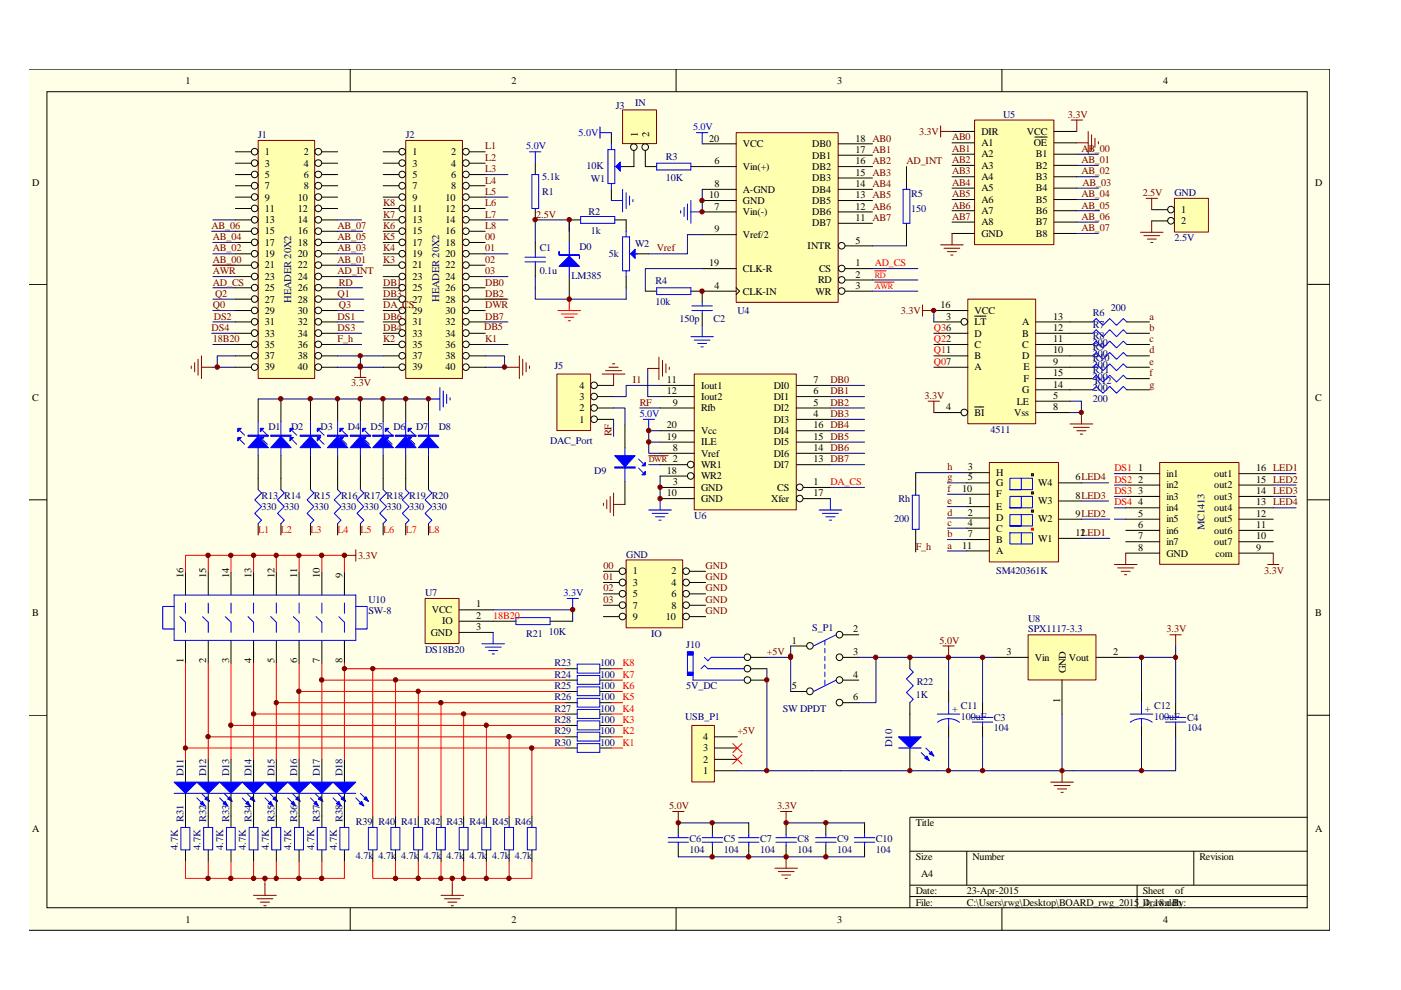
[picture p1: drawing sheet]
<svg xmlns="http://www.w3.org/2000/svg" width="297mm" height="210mm" viewBox="0 0 297 210" stroke-linecap="round" stroke-linejoin="round" font-family="sans-serif">
<defs><g id="words">
<g font-size="2.2">
<text x="39.3" y="17.8">1</text>
<text x="108.4" y="17.8">2</text>
<text x="177.5" y="17.8">3</text>
<text x="246.6" y="17.8">4</text>
<text x="135.2" y="29.1" transform="rotate(-90 135.2 29.1)">1</text>
<text x="137.6" y="29.1" transform="rotate(-90 137.6 29.1)">2</text>
<text x="208.1" y="28.6">DIR</text>
<text x="217.7" y="28.6">VCC</text>
<text x="56.2" y="32.9">1</text>
<text x="56.2" y="35.3">3</text>
<text x="64.4" y="32.9">2</text>
<text x="64.4" y="35.3">4</text>
<text x="87.5" y="32.9">1</text>
<text x="87.5" y="35.3">3</text>
<text x="95.7" y="32.9">2</text>
<text x="95.7" y="35.3">4</text>
<text x="150.3" y="30">20</text>
<text x="151.5" y="34.8">6</text>
<text x="157.5" y="31.2">VCC</text>
<text x="172.2" y="31.2">DB0</text>
<text x="172.2" y="33.6">DB1</text>
<text x="181.4" y="30">18 AB0</text>
<text x="181.4" y="32.4">17 AB1</text>
<text x="181.4" y="34.8">16 AB2</text>
<text x="208.1" y="31">A1</text>
<text x="208.1" y="33.4">A2</text>
<text x="208.1" y="35.8">A3</text>
<text x="219.2" y="31">OE</text>
<text x="219.6" y="33.4">B1</text>
<text x="219.6" y="35.8">B2</text>
<text x="6.8" y="39.4">D</text>
<text x="56.2" y="37.7">5</text>
<text x="56.2" y="40.1">7</text>
<text x="64.4" y="37.7">6</text>
<text x="64.4" y="40.1">8</text>
<text x="87.5" y="37.7">5</text>
<text x="87.5" y="40.1">7</text>
<text x="95.7" y="37.7">6</text>
<text x="95.7" y="40.1">8</text>
<text x="151.5" y="39.6">8</text>
<text x="157.5" y="36">Vin(+)</text>
<text x="157.5" y="40.8">A-GND</text>
<text x="172.2" y="36">DB2</text>
<text x="172.2" y="38.4">DB3</text>
<text x="172.2" y="40.8">DB4</text>
<text x="181.4" y="37.2">15 AB3</text>
<text x="181.4" y="39.6">14 AB4</text>
<text x="208.1" y="38.2">A4</text>
<text x="208.1" y="40.6">A5</text>
<text x="219.6" y="38.2">B3</text>
<text x="219.6" y="40.6">B4</text>
<text x="278.8" y="39.4">D</text>
<text x="56.2" y="42.5">9</text>
<text x="56.2" y="44.9">11</text>
<text x="56.2" y="47.3">13</text>
<text x="63.2" y="42.5">10</text>
<text x="63.2" y="44.9">12</text>
<text x="63.2" y="47.3">14</text>
<text x="87.5" y="42.5">9</text>
<text x="87.5" y="44.9">11</text>
<text x="87.5" y="47.3">13</text>
<text x="94.4" y="42.5">10</text>
<text x="94.4" y="44.9">12</text>
<text x="94.4" y="47.3">14</text>
<text x="150.3" y="42.1">10</text>
<text x="151.5" y="44.4">7</text>
<text x="157.5" y="45.6">Vin(-)</text>
<text x="157.5" y="43.2">GND</text>
<text x="172.2" y="43.2">DB5</text>
<text x="172.2" y="45.6">DB6</text>
<text x="181.4" y="42.1">13 AB5</text>
<text x="181.4" y="44.4">12 AB6</text>
<text x="181.4" y="46.8">11 AB7</text>
<text x="208.1" y="43">A6</text>
<text x="208.1" y="45.4">A7</text>
<text x="208.1" y="47.8">A8</text>
<text x="219.6" y="43">B5</text>
<text x="219.6" y="45.4">B6</text>
<text x="219.6" y="47.8">B7</text>
<text x="250.4" y="45.1">1</text>
<text x="250.4" y="47.6">2</text>
<text x="56.2" y="49.7">15</text>
<text x="56.2" y="52.1">17</text>
<text x="63.2" y="49.7">16</text>
<text x="63.2" y="52.1">18</text>
<text x="87.5" y="49.7">15</text>
<text x="87.5" y="52.1">17</text>
<text x="94.4" y="49.7">16</text>
<text x="94.4" y="52.1">18</text>
<text x="151.5" y="49.2">9</text>
<text x="157.5" y="50.4">Vref/2</text>
<text x="171.2" y="52.8">INTR</text>
<text x="172.2" y="48">DB7</text>
<text x="181.4" y="51.7">5</text>
<text x="208.1" y="50.2">GND</text>
<text x="219.6" y="50.2">B8</text>
<text x="56.2" y="54.5">19</text>
<text x="56.2" y="56.9">21</text>
<text x="56.2" y="59.3">23</text>
<text x="63.2" y="54.5">20</text>
<text x="63.2" y="56.9">22</text>
<text x="63.2" y="59.3">24</text>
<text x="87.5" y="54.5">19</text>
<text x="87.5" y="56.9">21</text>
<text x="87.5" y="59.3">23</text>
<text x="94.4" y="54.5">20</text>
<text x="94.4" y="56.9">22</text>
<text x="94.4" y="59.3">24</text>
<text x="150.3" y="56.4">19</text>
<text x="157.5" y="57.7">CLK-R</text>
<text x="173.7" y="57.7">CS</text>
<text x="181.4" y="56.4">1</text>
<text x="181.4" y="58.9">2</text>
<text x="56.2" y="61.7">25</text>
<text x="56.2" y="64.1">27</text>
<text x="63.2" y="61.7">26</text>
<text x="63.2" y="64.1">28</text>
<text x="87.5" y="61.7">25</text>
<text x="87.5" y="64.1">27</text>
<text x="94.4" y="61.7">26</text>
<text x="94.4" y="64.1">28</text>
<text x="151.5" y="61.3">4</text>
<text x="157.5" y="62.5">CLK-IN</text>
<text x="172.9" y="62.5">WR</text>
<text x="173.4" y="60">RD</text>
<text x="181.4" y="61.3">3</text>
<text x="199.4" y="65.3">16</text>
<text x="56.2" y="66.6">29</text>
<text x="56.2" y="68.9">31</text>
<text x="56.2" y="71.3">33</text>
<text x="63.2" y="66.6">30</text>
<text x="63.2" y="68.9">32</text>
<text x="63.2" y="71.3">34</text>
<text x="87.5" y="66.6">29</text>
<text x="87.5" y="68.9">31</text>
<text x="87.5" y="71.3">33</text>
<text x="94.4" y="66.6">30</text>
<text x="94.4" y="68.9">32</text>
<text x="94.4" y="71.3">34</text>
<text x="200.6" y="67.7">3</text>
<text x="206.6" y="71.3">D</text>
<text x="206.6" y="68.9">LT</text>
<text x="206.6" y="66.6">VCC</text>
<text x="216.7" y="68.9">A</text>
<text x="216.7" y="71.3">B</text>
<text x="223.3" y="67.7">13</text>
<text x="223.3" y="70.2">12</text>
<text x="56.2" y="73.8">35</text>
<text x="56.2" y="76.2">37</text>
<text x="63.2" y="73.8">36</text>
<text x="63.2" y="76.2">38</text>
<text x="87.5" y="73.8">35</text>
<text x="87.5" y="76.2">37</text>
<text x="94.4" y="73.8">36</text>
<text x="94.4" y="76.2">38</text>
<text x="206.6" y="76.2">B</text>
<text x="206.6" y="73.8">C</text>
<text x="216.7" y="73.8">C</text>
<text x="216.7" y="76.2">D</text>
<text x="223.3" y="72.6">11</text>
<text x="223.3" y="74.9">10</text>
<text x="223.3" y="77.4">9</text>
<text x="56.2" y="78.5">39</text>
<text x="63.2" y="78.5">40</text>
<text x="87.5" y="78.5">39</text>
<text x="94.4" y="78.5">40</text>
<text x="122.9" y="82.4">4</text>
<text x="141.4" y="81.2">11</text>
<text x="141.4" y="83.6">12</text>
<text x="148.6" y="82.4">Iout1</text>
<text x="164" y="82.4">DI0</text>
<text x="172.5" y="81.2">7</text>
<text x="172.5" y="83.6">6</text>
<text x="206.6" y="78.5">A</text>
<text x="216.7" y="83.4">G</text>
<text x="217" y="78.5">E</text>
<text x="217" y="81">F</text>
<text x="223.3" y="79.8">15</text>
<text x="223.3" y="82.2">14</text>
<text x="6.8" y="85.1">C</text>
<text x="122.9" y="89.6">1</text>
<text x="122.9" y="87.2">2</text>
<text x="122.9" y="84.8">3</text>
<text x="142.6" y="86">9</text>
<text x="148.6" y="84.8">Iout2</text>
<text x="148.6" y="87.2">Rfb</text>
<text x="164" y="84.8">DI1</text>
<text x="164" y="87.2">DI2</text>
<text x="164" y="89.6">DI3</text>
<text x="172.5" y="86">5</text>
<text x="172.5" y="88.4">4</text>
<text x="200.6" y="87">4</text>
<text x="206.6" y="88.2">BI</text>
<text x="215.1" y="88.2">Vss</text>
<text x="215.6" y="85.8">LE</text>
<text x="223.3" y="84.6">5</text>
<text x="223.3" y="87">8</text>
<text x="278.8" y="85.1">C</text>
<text x="141.4" y="90.8">20</text>
<text x="141.4" y="93.2">19</text>
<text x="142.6" y="95.6">8</text>
<text x="148.6" y="92">Vcc</text>
<text x="148.6" y="94.4">ILE</text>
<text x="164" y="92">DI4</text>
<text x="164" y="94.4">DI5</text>
<text x="172.5" y="90.8">16 DB4</text>
<text x="172.5" y="93.2">15 DB5</text>
<text x="172.5" y="95.6">14 DB6</text>
<text x="141.4" y="100.4">18</text>
<text x="142.6" y="98">2</text>
<text x="148.6" y="96.8">Vref</text>
<text x="148.6" y="101.6">WR2</text>
<text x="148.6" y="99.2">WR1</text>
<text x="164" y="96.8">DI6</text>
<text x="164" y="99.2">DI7</text>
<text x="172.5" y="98">13 DB7</text>
<text x="205.2" y="101.9">5</text>
<text x="205.2" y="99.7">3</text>
<text x="211.2" y="100.9">H</text>
<text x="228" y="101.9">6LED4</text>
<text x="241.3" y="100">1</text>
<text x="247.3" y="101.1">in1</text>
<text x="257.4" y="101.1">out1</text>
<text x="266.4" y="100">16 LED1</text>
<text x="141.4" y="105.3">10</text>
<text x="142.6" y="102.8">3</text>
<text x="148.6" y="104">GND</text>
<text x="148.6" y="106.4">GND</text>
<text x="163.5" y="106.4">Xfer</text>
<text x="164.8" y="104">CS</text>
<text x="172.5" y="102.8">1</text>
<text x="172.5" y="105.3">17</text>
<text x="204" y="104.3">10</text>
<text x="205.2" y="106.9">1</text>
<text x="211.2" y="105.5">F</text>
<text x="211.2" y="103.1">G</text>
<text x="220.1" y="106.9">W3</text>
<text x="220.1" y="103.1">W4</text>
<text x="228" y="105.7">8LED3</text>
<text x="241.3" y="102.3">2</text>
<text x="241.3" y="104.7">3</text>
<text x="241.3" y="107.2">4</text>
<text x="247.3" y="103.6">in2</text>
<text x="247.3" y="106">in3</text>
<text x="257.4" y="106">out3</text>
<text x="257.4" y="103.6">out2</text>
<text x="266.4" y="107.2">13 LED4</text>
<text x="266.4" y="104.7">14 LED3</text>
<text x="266.4" y="102.3">15 LED2</text>
<text x="205.2" y="113.9">7</text>
<text x="205.2" y="111.5">4</text>
<text x="205.2" y="109.3">2</text>
<text x="211.2" y="112.7">C</text>
<text x="211.2" y="110.5">D</text>
<text x="211.2" y="108.1">E</text>
<text x="220.1" y="110.8">W2</text>
<text x="228" y="113.6">12LED1</text>
<text x="228" y="109.6">9LED2</text>
<text x="241.3" y="109.6">5</text>
<text x="241.3" y="112">6</text>
<text x="247.3" y="108.3">in4</text>
<text x="247.3" y="110.8">in5</text>
<text x="247.3" y="113.2">in6</text>
<text x="257.4" y="113.2">out6</text>
<text x="257.4" y="110.8">out5</text>
<text x="257.4" y="108.3">out4</text>
<text x="266.4" y="112">11</text>
<text x="266.4" y="109.6">12</text>
<text x="204" y="116.3">11</text>
<text x="211.2" y="117.5">A</text>
<text x="211.2" y="115.1">B</text>
<text x="220.1" y="114.9">W1</text>
<text x="241.3" y="114.4">7</text>
<text x="241.3" y="116.8">8</text>
<text x="247.3" y="115.6">in7</text>
<text x="247.3" y="118">GND</text>
<text x="257.4" y="115.6">out7</text>
<text x="257.7" y="118">com</text>
<text x="266.4" y="116.8">9</text>
<text x="266.4" y="114.4">10</text>
<text x="38.9" y="122.6" transform="rotate(-90 38.9 122.6)">16</text>
<text x="43.7" y="122.6" transform="rotate(-90 43.7 122.6)">15</text>
<text x="48.6" y="122.6" transform="rotate(-90 48.6 122.6)">14</text>
<text x="53.3" y="122.6" transform="rotate(-90 53.3 122.6)">13</text>
<text x="58.2" y="122.6" transform="rotate(-90 58.2 122.6)">12</text>
<text x="63" y="122.6" transform="rotate(-90 63 122.6)">11</text>
<text x="67.8" y="122.6" transform="rotate(-90 67.8 122.6)">10</text>
<text x="72.6" y="122.6" transform="rotate(-90 72.6 122.6)">9</text>
<text x="134.2" y="121.8">1</text>
<text x="134.2" y="124.2">3</text>
<text x="142.4" y="121.8">2</text>
<text x="142.4" y="124.2">4</text>
<text x="6.8" y="130.7">B</text>
<text x="91.6" y="130">VCC</text>
<text x="101" y="131.2">2</text>
<text x="101" y="128.8">1</text>
<text x="134.2" y="126.6">5</text>
<text x="134.2" y="129">7</text>
<text x="134.2" y="131.4">9</text>
<text x="141.2" y="131.4">10</text>
<text x="142.4" y="126.6">6</text>
<text x="142.4" y="129">8</text>
<text x="278.8" y="130.7">B</text>
<text x="91.3" y="134.8">GND</text>
<text x="93.7" y="132.4">IO</text>
<text x="101" y="133.6">3</text>
<text x="167.9" y="136.5">1</text>
<text x="180.9" y="134.1">2</text>
<text x="38.9" y="140.6" transform="rotate(-90 38.9 140.6)">1</text>
<text x="43.7" y="140.6" transform="rotate(-90 43.7 140.6)">2</text>
<text x="48.6" y="140.6" transform="rotate(-90 48.6 140.6)">3</text>
<text x="53.3" y="140.6" transform="rotate(-90 53.3 140.6)">4</text>
<text x="58.2" y="140.6" transform="rotate(-90 58.2 140.6)">5</text>
<text x="63" y="140.6" transform="rotate(-90 63 140.6)">6</text>
<text x="67.8" y="140.6" transform="rotate(-90 67.8 140.6)">7</text>
<text x="72.6" y="140.6" transform="rotate(-90 72.6 140.6)">8</text>
<text x="180.9" y="138.9">3</text>
<text x="180.9" y="143.7">4</text>
<text x="213.4" y="138.9">3</text>
<text x="219.4" y="140.1">Vin</text>
<text x="226" y="142.8" transform="rotate(-90 226 142.8)">GND</text>
<text x="226.6" y="140.1">Vout</text>
<text x="236" y="138.9">2</text>
<text x="167.9" y="146.1">5</text>
<text x="180.9" y="148.5">6</text>
<text x="224.7" y="149" transform="rotate(-90 224.7 149)">1</text>
<text x="149.1" y="161.7">2</text>
<text x="149.1" y="159.3">3</text>
<text x="149.1" y="156.9">4</text>
<text x="149.1" y="164.1">1</text>
<text x="6.8" y="176.4">A</text>
<text x="194.1" y="175.2">Title</text>
<text x="278.8" y="176.4">A</text>
<text x="194.1" y="182.4">Size</text>
<text x="195.3" y="186">A4</text>
<text x="206.2" y="182.4">Number</text>
<text x="254.3" y="182.4">Revision</text>
<text x="194.1" y="189.6">Date:</text>
<text x="194.1" y="192">File:</text>
<text x="205" y="189.6">23-Apr-2015</text>
<text x="205" y="192">C:\Users\rwg\Desktop\BOARD_rwg_2015_4_18.ddb</text>
<text x="242.3" y="189.6">Sheet</text>
<text x="242.3" y="192">Drawn By:</text>
<text x="249.2" y="189.6">of</text>
<text x="39.3" y="195.6">1</text>
<text x="108.4" y="195.6">2</text>
<text x="177.5" y="195.6">3</text>
<text x="246.6" y="195.6">4</text>
</g>
<g font-size="2.2" fill="#000080">
<text x="130.6" y="23">J3</text>
<text x="134.7" y="22.6">IN</text>
<text x="54.7" y="29.3">J1</text>
<text x="86" y="29.3">J2</text>
<text x="212.7" y="24.9">U5</text>
<text x="124.3" y="35.8">10K</text>
<text x="141.2" y="33.8">R3</text>
<text x="114.9" y="41.3">R1</text>
<text x="114.9" y="38.2">5.1k</text>
<text x="125.3" y="38.7">W1</text>
<text x="141.2" y="38.4">10K</text>
<text x="193.2" y="41.8">R5</text>
<text x="249" y="41.5">GND</text>
<text x="124.8" y="45.6">R2</text>
<text x="193.2" y="44.9">150</text>
<text x="114.4" y="53.3">C1</text>
<text x="122.9" y="53.1">D0</text>
<text x="125.3" y="49.7">1k</text>
<text x="134.7" y="52.4">W2</text>
<text x="249" y="51.2">2.5V</text>
<text x="114.4" y="58.1">0.1u</text>
<text x="121.2" y="59.1">LM385</text>
<text x="129.1" y="54.5">5k</text>
<text x="61.8" y="64.1" transform="rotate(-90 61.8 64.1)">HEADER 20X2</text>
<text x="93.1" y="63.9" transform="rotate(-90 93.1 63.9)">HEADER 20X2</text>
<text x="139" y="60.3">R4</text>
<text x="139" y="64.6">10k</text>
<text x="235.5" y="65.8">200</text>
<text x="144.1" y="68.2">150p</text>
<text x="151.3" y="68.2">C2</text>
<text x="156.3" y="66.6">U4</text>
<text x="231.7" y="67">R6</text>
<text x="231.7" y="69.4">R7</text>
<text x="231.7" y="71.8">R8</text>
<text x="231.7" y="73.3">200</text>
<text x="231.7" y="75.7">200</text>
<text x="231.7" y="74.2">R9</text>
<text x="231.7" y="76.6">R10</text>
<text x="117.6" y="78.3">J5</text>
<text x="231.7" y="78.1">200</text>
<text x="231.7" y="80.5">200</text>
<text x="231.7" y="79.1">R11</text>
<text x="231.7" y="82.9">200</text>
<text x="232.2" y="81.5">R12</text>
<text x="231.7" y="85.3">200</text>
<text x="56.9" y="91.1">D1</text>
<text x="61.7" y="91.1">D2</text>
<text x="68" y="91.1">D3</text>
<text x="73.7" y="91.1">D4</text>
<text x="78.6" y="91.1">D5</text>
<text x="83.4" y="91.1">D6</text>
<text x="88.2" y="91.1">D7</text>
<text x="93" y="91.1">D8</text>
<text x="116.6" y="94.2">DAC_Port</text>
<text x="210" y="91.8">4511</text>
<text x="126" y="100.4">D9</text>
<text x="55.5" y="105.7">R13 R14</text>
<text x="66.5" y="105.7">R15</text>
<text x="72.3" y="105.7">R16 R17 R18 R19 R20</text>
<text x="190.5" y="106.4">Rh</text>
<text x="55.5" y="108.1">330</text>
<text x="60.3" y="108.1">330</text>
<text x="66.5" y="108.1">330</text>
<text x="72.3" y="108.1">330</text>
<text x="77.1" y="108.1">330</text>
<text x="82" y="108.1">330</text>
<text x="86.7" y="108.1">330</text>
<text x="91.6" y="108.1">330</text>
<text x="147.2" y="110">U6</text>
<text x="189.6" y="110.8">200</text>
<text x="255.4" y="112.5" transform="rotate(-90 255.4 112.5)">MC1413</text>
<text x="132.8" y="118.2">GND</text>
<text x="211.2" y="121.6">SM420361K</text>
<text x="78.1" y="127.8">U10</text>
<text x="78.1" y="130.2">SW-8</text>
<text x="90.1" y="126.4">U7</text>
<text x="218" y="131.9">U8</text>
<text x="111.5" y="135.1">R21</text>
<text x="116.4" y="134.5">10K</text>
<text x="138" y="135.1">IO</text>
<text x="145.5" y="137.4">J10</text>
<text x="172.2" y="133.8">S_P1</text>
<text x="218" y="134.1">SPX1117-3.3</text>
<text x="90.1" y="138.4">DS18B20</text>
<text x="117.6" y="141.3">R23</text>
<text x="117.6" y="143.7">R24</text>
<text x="127.2" y="141.3">100</text>
<text x="127.2" y="143.7">100</text>
<text x="117.6" y="146.1">R25</text>
<text x="117.6" y="148.5">R26</text>
<text x="127.2" y="146.1">100</text>
<text x="127.2" y="148.5">100</text>
<text x="145.5" y="146.1">5V_DC</text>
<text x="194.1" y="148">1K</text>
<text x="194.4" y="145.1">R22</text>
<text x="117.6" y="150.9">R27</text>
<text x="117.6" y="153.3">R28</text>
<text x="117.6" y="155.7">R29</text>
<text x="127.2" y="150.9">100</text>
<text x="127.2" y="153.3">100</text>
<text x="127.2" y="155.7">100</text>
<text x="145.2" y="152.6">USB_P1</text>
<text x="165.9" y="150.9">SW DPDT</text>
<text x="201.8" y="150.9">+ C11</text>
<text x="203.8" y="152.6">100uF</text>
<text x="210.7" y="152.8">C3</text>
<text x="210.7" y="155">104</text>
<text x="242.7" y="150.9">+ C12</text>
<text x="244.7" y="152.6">100uF</text>
<text x="251.7" y="152.8">C4</text>
<text x="251.7" y="155">104</text>
<text x="117.6" y="158.1">R30</text>
<text x="127.2" y="158.1">100</text>
<text x="189.1" y="158.4" transform="rotate(-90 189.1 158.4)">D10</text>
<text x="38.9" y="164.6" transform="rotate(-90 38.9 164.6)">D11</text>
<text x="43.7" y="164.6" transform="rotate(-90 43.7 164.6)">D12</text>
<text x="48.6" y="164.6" transform="rotate(-90 48.6 164.6)">D13</text>
<text x="53.3" y="164.6" transform="rotate(-90 53.3 164.6)">D14</text>
<text x="58.2" y="164.6" transform="rotate(-90 58.2 164.6)">D15</text>
<text x="63" y="164.6" transform="rotate(-90 63 164.6)">D16</text>
<text x="67.8" y="164.6" transform="rotate(-90 67.8 164.6)">D17</text>
<text x="72.6" y="164.6" transform="rotate(-90 72.6 164.6)">D18</text>
<text x="38.9" y="174.2" transform="rotate(-90 38.9 174.2)">R31</text>
<text x="43.7" y="174.2" transform="rotate(-90 43.7 174.2)">R32</text>
<text x="48.6" y="174.2" transform="rotate(-90 48.6 174.2)">R33</text>
<text x="53.3" y="174.2" transform="rotate(-90 53.3 174.2)">R34</text>
<text x="58.2" y="174.2" transform="rotate(-90 58.2 174.2)">R35</text>
<text x="63" y="174.2" transform="rotate(-90 63 174.2)">R36</text>
<text x="67.8" y="174.2" transform="rotate(-90 67.8 174.2)">R37</text>
<text x="72.6" y="174.2" transform="rotate(-90 72.6 174.2)">R38</text>
<text x="75.4" y="174.9">R39</text>
<text x="80.3" y="174.9">R40</text>
<text x="85.1" y="174.9">R41</text>
<text x="89.9" y="174.9">R42</text>
<text x="94.7" y="174.9">R43</text>
<text x="99.5" y="174.9">R44</text>
<text x="104.4" y="174.9">R45</text>
<text x="109.1" y="174.9">R46</text>
<text x="146.2" y="178.5">C6</text>
<text x="153.5" y="178.5">C5</text>
<text x="161.2" y="178.5">C7</text>
<text x="169.1" y="178.5">C8</text>
<text x="177.5" y="178.5">C9</text>
<text x="185.7" y="178.5">C10</text>
<text x="37.7" y="180.2" transform="rotate(-90 37.7 180.2)">4.7K</text>
<text x="42.5" y="180.2" transform="rotate(-90 42.5 180.2)">4.7K</text>
<text x="47.3" y="180.2" transform="rotate(-90 47.3 180.2)">4.7K</text>
<text x="52.2" y="180.2" transform="rotate(-90 52.2 180.2)">4.7K</text>
<text x="57" y="180.2" transform="rotate(-90 57 180.2)">4.7K</text>
<text x="61.8" y="180.2" transform="rotate(-90 61.8 180.2)">4.7K</text>
<text x="66.6" y="180.2" transform="rotate(-90 66.6 180.2)">4.7K</text>
<text x="71.4" y="180.2" transform="rotate(-90 71.4 180.2)">4.7K</text>
<text x="75.4" y="182.1">4.7k</text>
<text x="80.3" y="182.1">4.7k</text>
<text x="85.1" y="182.1">4.7k</text>
<text x="89.9" y="182.1">4.7k</text>
<text x="94.7" y="182.1">4.7k</text>
<text x="99.5" y="182.1">4.7k</text>
<text x="104.4" y="182.1">4.7k</text>
<text x="109.1" y="182.1">4.7k</text>
<text x="146.2" y="180.9">104</text>
<text x="153.5" y="180.9">104</text>
<text x="161.2" y="180.9">104</text>
<text x="169.1" y="180.9">104</text>
<text x="177.5" y="180.9">104</text>
<text x="185.7" y="180.9">104</text>
</g>
<g font-size="2.2" fill="#00f">
<text x="122.6" y="28.8">5.0V</text>
<text x="146.9" y="27.6">5.0V</text>
<text x="111.5" y="31.7">5.0V</text>
<text x="135.6" y="88.4">5.0V</text>
<text x="119.5" y="126.4">3.3V</text>
</g>
<g font-size="2.2" fill="#800000">
<text x="194.9" y="28.6">3.3V</text>
<text x="201.8" y="29.8">AB0</text>
<text x="226.4" y="24.9">3.3V</text>
<text x="102.9" y="31.7">L1</text>
<text x="102.9" y="34.1">L2</text>
<text x="192.2" y="34.8">AD_INT</text>
<text x="201.8" y="32.2">AB1</text>
<text x="201.8" y="34.6">AB2</text>
<text x="229.3" y="32.2">A</text>
<text x="229.3" y="34.6">AB_01</text>
<text x="230.8" y="32.2">B_00</text>
<text x="102.9" y="36.5">L3</text>
<text x="102.9" y="38.9">L4</text>
<text x="102.9" y="41.3">L5</text>
<text x="201.8" y="37">AB3</text>
<text x="201.8" y="39.4">AB4</text>
<text x="201.8" y="41.8">AB5</text>
<text x="229.3" y="37">AB_02</text>
<text x="229.3" y="41.8">AB_04</text>
<text x="229.5" y="39.4">AB_03</text>
<text x="242.3" y="41.5">2.5V</text>
<text x="81.2" y="46.1">K7</text>
<text x="81.2" y="43.7">K8</text>
<text x="102.9" y="43.7">L6</text>
<text x="102.9" y="46.1">L7</text>
<text x="113.7" y="46.1">2.5V</text>
<text x="201.8" y="44.2">AB6</text>
<text x="201.8" y="46.6">AB7</text>
<text x="229.3" y="44.2">AB_05</text>
<text x="229.3" y="46.6">AB_06</text>
<text x="44.9" y="48.5">AB_06</text>
<text x="45.1" y="53.3">AB_02</text>
<text x="45.1" y="50.9">AB_04</text>
<text x="71.6" y="48.5">AB_07</text>
<text x="71.6" y="53.3">AB_03</text>
<text x="71.6" y="50.9">AB_05</text>
<text x="81.2" y="53.3">K4</text>
<text x="81.2" y="50.9">K5</text>
<text x="81.2" y="48.5">K6</text>
<text x="102.9" y="48.5">L8</text>
<text x="102.9" y="50.9">00</text>
<text x="102.9" y="53.3">01</text>
<text x="139.2" y="53.3">Vref</text>
<text x="229.3" y="49">AB_07</text>
<text x="45.1" y="55.7">AB_00</text>
<text x="45.1" y="58.1">AWR</text>
<text x="71.6" y="55.7">AB_01</text>
<text x="71.6" y="58.1">AD_INT</text>
<text x="81.2" y="55.7">K3</text>
<text x="102.9" y="55.7">02</text>
<text x="102.9" y="58.1">03</text>
<text x="45.1" y="60.6">AD_CS</text>
<text x="45.1" y="65.3">Q0</text>
<text x="45.6" y="62.9">Q2</text>
<text x="71.6" y="62.9">Q1</text>
<text x="71.8" y="65.3">Q3</text>
<text x="71.8" y="60.6">RD</text>
<text x="81.2" y="60.6">DB1</text>
<text x="81.2" y="62.9">DB3</text>
<text x="81.2" y="65.3">DA_CS</text>
<text x="102.9" y="60.6">DB0</text>
<text x="102.9" y="62.9">DB2</text>
<text x="102.9" y="65.3">DWR</text>
<text x="44.9" y="70.2">DS4</text>
<text x="45.3" y="67.7">DS2</text>
<text x="71.6" y="67.7">DS1</text>
<text x="71.6" y="70.2">DS3</text>
<text x="81.2" y="70.2">DB4</text>
<text x="81.2" y="67.7">DB6</text>
<text x="102.7" y="69.9">DB5</text>
<text x="102.9" y="67.7">DB7</text>
<text x="191" y="66.6">3.3V</text>
<text x="243.7" y="67.7">a</text>
<text x="243.7" y="70.2">b</text>
<text x="45.1" y="72.6">18B20</text>
<text x="71.6" y="72.6">F_h</text>
<text x="81.2" y="72.6">K2</text>
<text x="102.9" y="72.6">K1</text>
<text x="243.7" y="72.6">c</text>
<text x="243.7" y="74.9">d</text>
<text x="243.7" y="77.4">e</text>
<text x="74.5" y="81.9">3.3V</text>
<text x="134.2" y="81.2">I1</text>
<text x="176.1" y="81.2">DB0</text>
<text x="176.1" y="83.6">DB1</text>
<text x="243.7" y="79.8">f</text>
<text x="243.7" y="82.2">g</text>
<text x="135.6" y="86">RF</text>
<text x="176.1" y="86">DB2</text>
<text x="176.1" y="88.4">DB3</text>
<text x="196" y="84.6">3.3V</text>
<text x="129.7" y="92.5" transform="rotate(-90 129.7 92.5)">RF</text>
<text x="200.9" y="99.7">h</text>
<text x="200.9" y="101.9">g</text>
<text x="200.9" y="104.3">f</text>
<text x="200.9" y="106.9">e</text>
<text x="200.9" y="109.3">d</text>
<text x="200.9" y="111.5">c</text>
<text x="200.9" y="113.9">b</text>
<text x="75.9" y="118.5">3.3V</text>
<text x="194.1" y="116.5">F_h</text>
<text x="200.9" y="116.3">a</text>
<text x="127.9" y="120.6">00</text>
<text x="127.9" y="123">01</text>
<text x="127.9" y="125.4">02</text>
<text x="149.6" y="120.6">GND</text>
<text x="149.6" y="123">GND</text>
<text x="149.6" y="125.4">GND</text>
<text x="268" y="121.6">3.3V</text>
<text x="127.9" y="127.8">03</text>
<text x="149.6" y="130.2">GND</text>
<text x="149.6" y="127.8">GND</text>
<text x="199.2" y="136.5">5.0V</text>
<text x="247.3" y="134.1">3.3V</text>
<text x="162.6" y="138.9">+5V</text>
<text x="156.3" y="155.7">+5V</text>
<text x="141.9" y="171.6">5.0V</text>
<text x="164.8" y="171.6">3.3V</text>
</g>
<g font-size="2.2" fill="#f00">
<text x="185.5" y="56.4">AD_CS</text>
<text x="198" y="70.2">Q36</text>
<text x="198" y="72.6">Q22</text>
<text x="198" y="74.9">Q11</text>
<text x="198" y="77.4">Q07</text>
<text x="236.3" y="100">DS1</text>
<text x="176.1" y="102.8">DA_CS</text>
<text x="236.3" y="102.3">DS2</text>
<text x="236.3" y="104.7">DS3</text>
<text x="236.3" y="107.2">DS4</text>
<text x="54.7" y="112.9">L1</text>
<text x="59.6" y="112.9">L2</text>
<text x="65.8" y="112.9">L3</text>
<text x="71.6" y="112.9">L4</text>
<text x="76.4" y="112.9">L5</text>
<text x="81.2" y="112.9">L6</text>
<text x="86" y="112.9">L7</text>
<text x="90.8" y="112.9">L8</text>
<text x="104.6" y="131.2">18B20</text>
<text x="132" y="143.7">K7</text>
<text x="132" y="141.3">K8</text>
<text x="132" y="146.1">K6</text>
<text x="132" y="148.5">K5</text>
<text x="132" y="155.7">K2</text>
<text x="132" y="153.3">K3</text>
<text x="132" y="150.9">K4</text>
<text x="132" y="158.1">K1</text>
</g>
<g font-size="1.7" fill="#f00">
<text x="185.5" y="58.9">RD</text>
<text x="185.5" y="61.3">AWR</text>
</g>
<text font-size="1.7" fill="#800000" x="137.5" y="98.1">DWR</text>
</g></defs>
<path d="M6.3 14.7h275.6v182.5h-275.6z" fill="#ffffe8"/>
<g fill="none" stroke="#000" stroke-width=".21">
<path d="M6.3 14.7h275.6v182.5h-275.6M9.9 19.4h267.3v173.1h-267.3zM74.3 14.7v4.7M143.3 14.7v4.7M212.4 14.7v4.7M6.3 60.3h3.6M277.2 60.3h4.8M54.7 84.6v4.8M54.7 96.6v7.2M59.6 84.6v4.8M59.6 96.6v7.2M65.8 84.6v4.8"/>
<path d="M65.8 96.6v7.2M71.6 84.6v4.8M71.6 96.6v7.2M76.4 84.6v4.8M76.4 96.6v7.2M81.2 84.6v4.8M81.2 96.6v7.2M86 84.6v4.8M86 96.6v7.2M90.8 84.6v4.8M90.8 96.6v7.2M6.3 106h3.6"/>
<path d="M54.7 111v2.4M59.6 111v2.4M65.8 111v2.4M71.6 111v2.4M76.4 111v2.4M81.2 111v2.4M86 111v2.4M90.8 111v2.4M277.2 106h4.8M159.2 139.4h3.4M6.3 151.7h3.6M159.2 141.8h3.4"/>
<path d="M159.2 144.2h3.4M201.1 146.6v2.4M201.1 153.8v2.4M208.3 149v2.4M208.3 153.8v2.4M249.3 149v2.4M249.3 153.8v2.4M277.2 151.7h4.8M277.2 173.3h-84.3v19.2M74.3 192.5v4.8M143.3 192.5v4.8M192.9 180.5h84.3"/>
<path d="M192.9 187.7h84.3M192.9 190.1h84.3M205 180.5v7.2M212.4 192.5v4.8M241.1 187.7v4.8M253.1 180.5v7.2"/>
<circle cx="158.5" cy="139.3" r=".7"/>
<circle cx="158.5" cy="141.8" r=".7"/>
<circle cx="158.5" cy="144.2" r=".7"/>
</g>
<g fill="none" stroke="#00f" stroke-width=".21">
<path d="M50.9 91.3l1 1M50.9 93.2l1 1M54.7 89.4v7.2M55.7 91.3l1 1M55.7 93.2l1 1M59.6 89.4v7.2M62 91.3l.9 1M62 93.2l.9 1M65.8 89.4v7.2M67.7 91.3l1 1M67.7 93.2l1 1M71.6 89.4v7.2"/>
<path d="M72.6 91.3l.9 1M72.6 93.2l.9 1M76.4 89.4v7.2M77.4 91.3l.9 1M77.4 93.2l.9 1M81.2 89.4v7.2M82.2 91.3l.9 1M82.2 93.2l.9 1M86 89.4v7.2M87 91.3l1 1M87 93.2l1 1M90.8 84.6h2.5"/>
<path d="M90.8 89.4v7.2M93.3 82.2v4.8M94 82.9v3.4M94.7 83.6v1.9M95.4 84.3v.5M54.7 103.8l.8 .7-1.5 1.5 1.5 1.4-1.5 1.5 1.5 1.4-.8 .7M59.6 103.8l.7 .7-1.5 1.5 1.5 1.4-1.5 1.5 1.5 1.4-.7 .7M65.8 103.8l.7 .7-1.4 1.5 1.4 1.4-1.4 1.5 1.4 1.4-.7 .7M71.6 103.8l.7 .7-1.4 1.5 1.4 1.4-1.4 1.5 1.4 1.4-.7 .7M76.4 103.8l.7 .7-1.4 1.5 1.4 1.4-1.4 1.5 1.4 1.4-.7 .7M81.2 103.8l.8 .7-1.5 1.5 1.5 1.4-1.5 1.5 1.5 1.4-.8 .7M86 103.8l.7 .7-1.4 1.5 1.4 1.4-1.4 1.5 1.4 1.4-.7 .7"/>
<path d="M90.8 103.8l.8 .7-1.5 1.5 1.5 1.4-1.5 1.5 1.5 1.4-.8 .7M145.8 138.2v5M146.9 138.2v6h10.9M149.4 139.4l.7 .7 .7-.7h7M148.6 141.8l.8-.7 .7 .7h7.7M198.7 151.4h4.8M201.1 152.4l1.4 .2 .9 .5M201.1 152.4l-1.5 .2-.8 .5M201.1 149v2.4M201.1 152.4v1.4M206.2 153.1h4.3M206.2 152.1h4.3"/>
<path d="M208.3 151.4v.7M208.3 153.1v.7M247.1 153.1h4.3M247.1 152.1h4.3M249.3 151.4v.7M249.3 153.1v.7"/>
</g>
<g fill="#00f" stroke="#00f" stroke-width=".21">
<path d="M54.7 92.5l2.2 2.4h-4.3z" fill-rule="evenodd"/>
<path d="M52.6 92.3h4.3v.2h-4.3z" fill-rule="evenodd"/>
<path d="M50.4 90.8h.7l-.7 .7z" fill-rule="evenodd"/>
<path d="M50.4 92.8h.7l-.7 .7z" fill-rule="evenodd"/>
<path d="M59.6 92.5l2.1 2.4h-4.3z" fill-rule="evenodd"/>
<path d="M57.4 92.3h4.3v.2h-4.3z" fill-rule="evenodd"/>
<path d="M55.2 90.8h.7l-.7 .7z" fill-rule="evenodd"/>
<path d="M55.2 92.8h.7l-.7 .7z" fill-rule="evenodd"/>
<path d="M65.8 92.5l2.2 2.4h-4.4z" fill-rule="evenodd"/>
<path d="M63.6 92.3h4.4v.2h-4.4z" fill-rule="evenodd"/>
<path d="M61.5 90.8h.7l-.7 .7z" fill-rule="evenodd"/>
<path d="M61.5 92.8h.7l-.7 .7z" fill-rule="evenodd"/>
<path d="M71.6 92.5l2.1 2.4h-4.3z" fill-rule="evenodd"/>
<path d="M69.4 92.3h4.3v.2h-4.3z" fill-rule="evenodd"/>
<path d="M67.3 90.8h.7l-.7 .7z" fill-rule="evenodd"/>
<path d="M67.3 92.8h.7l-.7 .7z" fill-rule="evenodd"/>
<path d="M76.4 92.5l2.2 2.4h-4.3z" fill-rule="evenodd"/>
<path d="M74.3 92.3h4.3v.2h-4.3z" fill-rule="evenodd"/>
<path d="M72.1 90.8h.7l-.7 .7z" fill-rule="evenodd"/>
<path d="M72.1 92.8h.7l-.7 .7z" fill-rule="evenodd"/>
<path d="M81.2 92.5l2.2 2.4h-4.4z" fill-rule="evenodd"/>
<path d="M79 92.3h4.4v.2h-4.4z" fill-rule="evenodd"/>
<path d="M76.9 90.8h.7l-.7 .7z" fill-rule="evenodd"/>
<path d="M76.9 92.8h.7l-.7 .7z" fill-rule="evenodd"/>
<path d="M86 92.5l2.2 2.4h-4.3z" fill-rule="evenodd"/>
<path d="M83.9 92.3h4.3v.2h-4.3z" fill-rule="evenodd"/>
<path d="M81.7 90.8h.7l-.7 .7z" fill-rule="evenodd"/>
<path d="M81.7 92.8h.7l-.7 .7z" fill-rule="evenodd"/>
<path d="M90.8 92.5l2.2 2.4h-4.3z" fill-rule="evenodd"/>
<path d="M88.7 92.3h4.3v.2h-4.3z" fill-rule="evenodd"/>
<path d="M86.5 90.8h.7l-.7 .7z" fill-rule="evenodd"/>
<path d="M86.5 92.8h.7l-.7 .7z" fill-rule="evenodd"/>
<path d="M145.8 142.5h1.1v.7h-1.1z" fill-rule="evenodd"/>
<path d="M145.8 138.2h1.1v.7h-1.1z" fill-rule="evenodd"/>
</g>
<path d="M54.7 84.6h36.1M189.1 139.4h2.4M201.1 139.4h7.2v4.8" fill="none" stroke="#000080" stroke-width=".21"/>
<path d="M218 134.6h14.4v9.6h-14.4z" fill="#ffffb0"/>
<g fill="none" stroke="#800000" stroke-width=".21">
<path d="M40.6 77.6v.5M41.3 76.9v1.9M42 76.2v3.4M42.7 75.5v4.8M42.7 77.9h2.4M76.4 77.6v2.4M107.7 77.9h2.4M110.1 75.5v4.8M110.8 76.2v3.4M111.5 76.9v1.9M112.3 77.6v.5M75.2 80h2.4"/>
<path d="M199.9 137h2.4M201.1 137v2.4M218 134.6h14.4v9.6h-14.4zM248 134.6h2.4M249.3 134.6v2.4M165.5 172.1h2.4M166.7 172.1v2.4M222.8 165.8h4.8M223.5 166.6h3.4M224.2 167.3h1.9M225 168h.4M225.2 163.4v2.4"/>
<path d="M164.3 184.1h4.8M165 184.8h3.4M165.7 185.5h1.9M166.5 186.2h.4M166.7 181.7v2.4"/>
</g>
<g fill="none" stroke="#000" stroke-width=".21">
<path d="M192.9 139.4v2.4M210.7 139.4h7.3M232.4 139.4h7.2M192.9 149v2.4M225.2 144.2v7.2M242 146.6v2.4M242 153.8v2.4M143.8 174.5v2.4M143.8 179.3v2.4M151 174.5v2.4M151 179.3v2.4M158.7 174.5v2.4"/>
<path d="M158.7 179.3v2.4M166.7 174.5v2.4M166.7 179.3v2.4"/>
</g>
<g fill="none" stroke="#000080" stroke-width=".21">
<path d="M102.9 37h4.8M45.1 53.8h4.8M45.1 56.2h4.8M45.1 58.6h4.8M102.9 53.8h4.8M102.9 58.6h4.8M102.9 41.8h4.8M102.9 46.6h4.8M45.1 77.9h4.8M45.1 61h4.8M45.1 63.4h4.8M45.1 68.3h4.8"/>
<path d="M45.1 73h4.8M102.9 77.9h4.8M102.9 63.4h4.8M102.9 68.3h4.8M102.9 73h4.8M191.5 139.4h9.6v7.2M208.3 139.4h2.4M239.6 139.4h9.7M242 139.4v7.2M249.3 137v12M162.6 141.8v21.6h9.6M201.1 156.2v7.2h7.2v-7.2"/>
<path d="M208.3 144.2v4.8M225.2 151.4v12h-16.9M242 156.2v7.2M249.3 156.2v7.2h-24.1M178.2 163.4h22.9"/>
</g>
<g fill="none" stroke="#00f" stroke-width=".21">
<path d="M192.9 141.8l.7 .7-1.4 1.4 1.4 1.5-1.4 1.4 1.4 1.5-.7 .7M239.6 151.4h4.8M239.6 153.1a3.9 3.9 0 0 1 4.7 0M242 149v2.4M242 152.4v1.4M141.6 178.6h4.4M141.6 177.6h4.4M143.8 176.9v.7M143.8 178.6v.7M148.9 178.6h4.3M148.9 177.6h4.3M151 176.9v.7"/>
<path d="M151 178.6v.7M156.6 178.6h4.3M156.6 177.6h4.3M158.7 176.9v.7M158.7 178.6v.7M164.5 178.6h4.4M164.5 177.6h4.4M166.7 176.9v.7M166.7 178.6v.7"/>
</g>
<path d="M54.8 29.8h11.9v50.4h-11.9z" fill="#ffffb0"/>
<path d="M54.7 29.8h12v50.4h-12z" fill="none" stroke="#800000" stroke-width=".21"/>
<g fill="none" stroke="#000" stroke-width=".21">
<path d="M49.9 32.2h3.4M49.9 34.6h3.4M49.9 37h3.4M49.9 39.4h3.4M68.2 32.2h3.4M68.2 34.6h3.4M68.2 37h3.4M68.2 39.4h3.4M49.9 41.8h3.4M49.9 44.2h3.4M49.9 46.6h3.4M49.9 49h3.4"/>
<path d="M49.9 51.4h3.4M49.9 53.8h3.4M49.9 56.2h3.4M49.9 58.6h3.4M68.2 41.8h3.4M68.2 44.2h3.4M68.2 46.6h3.4M68.2 49h3.4M68.2 51.4h3.4M68.2 53.8h3.4M68.2 56.2h3.4M68.2 58.6h3.4"/>
<path d="M49.9 61h3.4M49.9 63.4h3.4M49.9 65.8h3.4M49.9 68.3h3.4M49.9 70.7h3.4M49.9 73h3.4M49.9 75.5h3.4M49.9 77.9h3.4M68.2 61h3.4M68.2 63.4h3.4M68.2 65.8h3.4M68.2 68.3h3.4"/>
<path d="M68.2 70.7h3.4M68.2 73h3.4M68.2 75.5h3.4M68.2 77.9h3.4"/>
<circle cx="54" cy="39.4" r=".71"/>
<circle cx="54" cy="34.6" r=".7"/>
<circle cx="54" cy="32.2" r=".7"/>
<circle cx="54" cy="37" r=".7"/>
<circle cx="67.5" cy="39.4" r=".72"/>
<circle cx="67.5" cy="32.2" r=".71"/>
<circle cx="67.5" cy="37" r=".71"/>
<circle cx="67.5" cy="34.6" r=".71"/>
<circle cx="54" cy="53.8" r=".7"/>
<circle cx="54" cy="49" r=".7"/>
<circle cx="54" cy="51.4" r=".7"/>
<circle cx="54" cy="56.2" r=".7"/>
<circle cx="54" cy="44.2" r=".7"/>
<circle cx="54" cy="46.6" r=".7"/>
<circle cx="54" cy="41.8" r=".7"/>
<circle cx="54" cy="58.6" r=".7"/>
<circle cx="67.5" cy="53.8" r=".71"/>
<circle cx="67.5" cy="51.4" r=".71"/>
<circle cx="67.5" cy="49" r=".71"/>
<circle cx="67.5" cy="56.2" r=".71"/>
<circle cx="67.5" cy="44.2" r=".71"/>
<circle cx="67.5" cy="46.6" r=".71"/>
<circle cx="67.5" cy="58.6" r=".71"/>
<circle cx="67.5" cy="41.8" r=".71"/>
<circle cx="54" cy="70.6" r=".71"/>
<circle cx="54" cy="77.8" r=".7"/>
<circle cx="54" cy="73" r=".7"/>
<circle cx="54" cy="75.4" r=".7"/>
<circle cx="54" cy="68.2" r=".7"/>
<circle cx="54" cy="61" r=".7"/>
<circle cx="54" cy="63.4" r=".7"/>
<circle cx="54" cy="65.8" r=".7"/>
<circle cx="67.5" cy="70.6" r=".72"/>
<circle cx="67.5" cy="77.8" r=".71"/>
<circle cx="67.5" cy="73" r=".71"/>
<circle cx="67.5" cy="75.4" r=".71"/>
<circle cx="67.5" cy="61" r=".71"/>
<circle cx="67.5" cy="68.2" r=".71"/>
<circle cx="67.5" cy="65.8" r=".71"/>
<circle cx="67.5" cy="63.4" r=".71"/>
</g>
<path d="M86.1 29.8h11.9v50.4h-11.9z" fill="#ffffb0"/>
<path d="M86 29.8h12v50.4h-12z" fill="none" stroke="#800000" stroke-width=".21"/>
<g fill="none" stroke="#000" stroke-width=".21">
<path d="M81.2 32.2h3.4M81.2 34.6h3.4M81.2 37h3.4M81.2 39.4h3.4M99.5 32.2h3.4M99.5 34.6h3.4M99.5 37h3.4M99.5 39.4h3.4M81.2 41.8h3.4M81.2 44.2h3.4M81.2 46.6h3.4M81.2 49h3.4"/>
<path d="M81.2 51.4h3.4M81.2 53.8h3.4M81.2 56.2h3.4M81.2 58.6h3.4M99.5 41.8h3.4M99.5 44.2h3.4M99.5 46.6h3.4M99.5 49h3.4M99.5 51.4h3.4M99.5 53.8h3.4M99.5 56.2h3.4M99.5 58.6h3.4"/>
<path d="M81.2 61h3.4M81.2 63.4h3.4M81.2 65.8h3.4M81.2 68.3h3.4M81.2 70.7h3.4M81.2 73h3.4M81.2 75.5h3.4M81.2 77.9h3.4M99.5 61h3.4M99.5 63.4h3.4M99.5 65.8h3.4M99.5 68.3h3.4"/>
<path d="M99.5 70.7h3.4M99.5 73h3.4M99.5 75.5h3.4M99.5 77.9h3.4M175.1 174.5v2.4M175.1 179.3v2.4M183.3 174.5v2.4M183.3 179.3v2.4"/>
<circle cx="85.3" cy="39.4" r=".71"/>
<circle cx="85.3" cy="37" r=".7"/>
<circle cx="85.3" cy="32.2" r=".7"/>
<circle cx="85.3" cy="34.6" r=".7"/>
<circle cx="98.8" cy="39.4" r=".71"/>
<circle cx="98.8" cy="32.2" r=".7"/>
<circle cx="98.8" cy="34.6" r=".7"/>
<circle cx="98.8" cy="37" r=".7"/>
<circle cx="85.3" cy="53.8" r=".7"/>
<circle cx="85.3" cy="49" r=".7"/>
<circle cx="85.3" cy="51.4" r=".7"/>
<circle cx="85.3" cy="56.2" r=".7"/>
<circle cx="85.3" cy="44.2" r=".7"/>
<circle cx="85.3" cy="46.6" r=".7"/>
<circle cx="85.3" cy="41.8" r=".7"/>
<circle cx="85.3" cy="58.6" r=".7"/>
<circle cx="98.8" cy="53.8" r=".7"/>
<circle cx="98.8" cy="49" r=".7"/>
<circle cx="98.8" cy="51.4" r=".7"/>
<circle cx="98.8" cy="56.2" r=".7"/>
<circle cx="98.8" cy="46.6" r=".7"/>
<circle cx="98.8" cy="44.2" r=".7"/>
<circle cx="98.8" cy="41.8" r=".7"/>
<circle cx="98.8" cy="58.6" r=".7"/>
<circle cx="85.3" cy="70.6" r=".71"/>
<circle cx="85.3" cy="77.8" r=".7"/>
<circle cx="85.3" cy="73" r=".7"/>
<circle cx="85.3" cy="75.4" r=".7"/>
<circle cx="85.3" cy="68.2" r=".7"/>
<circle cx="85.3" cy="63.4" r=".7"/>
<circle cx="85.3" cy="61" r=".7"/>
<circle cx="85.3" cy="65.8" r=".7"/>
<circle cx="98.8" cy="70.6" r=".71"/>
<circle cx="98.8" cy="77.8" r=".7"/>
<circle cx="98.8" cy="73" r=".7"/>
<circle cx="98.8" cy="75.4" r=".7"/>
<circle cx="98.8" cy="61" r=".7"/>
<circle cx="98.8" cy="68.2" r=".7"/>
<circle cx="98.8" cy="65.8" r=".7"/>
<circle cx="98.8" cy="63.4" r=".7"/>
</g>
<path d="M71.6 75.5h9.6M71.6 77.9h9.6M76.4 75.5v2.4" fill="none" stroke="#000080" stroke-width=".21"/>
<path d="M172.9 178.6h4.4M172.9 177.6h4.4M175.1 176.9v.7M175.1 178.6v.7M181.1 178.6h4.4M181.1 177.6h4.4M183.3 176.9v.7M183.3 178.6v.7" fill="none" stroke="#00f" stroke-width=".21"/>
<path d="M147.2 79.3h21.6v28.8h-21.6z" fill="#ffffb0"/>
<path d="M147.2 79.3h21.6v28.8h-21.6z" fill="none" stroke="#800000" stroke-width=".21"/>
<g fill="none" stroke="#000" stroke-width=".21">
<path d="M140 91.3h7.2M140 81.7h7.2M140 84.1h7.2M140 86.5h7.2M140 96.1h7.2M140 93.7h7.2M140 98.5h5.8M168.9 91.3h7.2M168.9 81.7h7.2M168.9 84.1h7.2M168.9 86.5h7.2M168.9 88.9h7.2"/>
<path d="M168.9 96.1h7.2M168.9 93.7h7.2M168.9 98.5h7.2M140 100.9h5.8M140 103.3h7.2M140 105.7h7.2M170.3 103.3h5.8M170.3 105.7h5.8"/>
<circle cx="146.5" cy="98.5" r=".7"/>
<circle cx="146.5" cy="100.9" r=".7"/>
<circle cx="169.6" cy="103.3" r=".7"/>
<circle cx="169.6" cy="105.7" r=".7"/>
</g>
<path d="M156.1 28.2h21.6v35.9h-21.6z" fill="#ffffb0"/>
<g fill="none" stroke="#800000" stroke-width=".21">
<path d="M156.1 28.1h21.6v36h-21.6zM137.5 96.6h4.1M73 117.7h2.4M75.4 116.6v2.4M53.8 189.8h4.8M54.5 190.6h3.4M55.2 191.3h1.9M55.9 192h.5M56.2 187.5v2.3M93.5 189.8h4.8M94.2 190.6h3.4M95 191.3h1.9"/>
<path d="M95.7 192h.4M95.9 187.5v2.3"/>
</g>
<g fill="none" stroke="#000" stroke-width=".21">
<path d="M129.6 28.1v2.4M132 35.3h2.4M136.8 35.3h2.4M146.5 35.3h9.6M148.9 30.5h7.2M177.8 30.5h7.2M177.8 32.9h7.2M177.8 35.3h7.2M177.8 37.7h7.2M129.6 40.1v2.4M148.9 44.9h7.2M148.9 40.1h7.2"/>
<path d="M148.9 42.5h7.2M148.9 49.8h7.2M148.9 57h7.2M177.8 44.9h7.2M177.8 40.1h7.2M177.8 42.5h7.2M177.8 47.3h7.2M179.2 52.1h5.8M179.2 57h5.8M179.2 59.4h5.8M136.8 61.7h2.4M146.5 61.7h9.6"/>
<path d="M148.9 61.7v2.4M148.9 66.6v2.4M156.1 61l.7 .7-.7 .8M179.2 61.7h5.8M39.3 121.3v4.9M39.3 135.8v4.8M44.2 121.3v4.9M44.2 135.8v4.8M49 121.3v4.9M49 135.8v4.8M53.8 121.3v4.9M53.8 135.8v4.8"/>
<path d="M58.6 121.3v4.9M58.6 135.8v4.8M63.4 121.3v4.9M63.4 135.8v4.8M68.2 121.3v4.9M68.2 135.8v4.8M73 121.3v4.9M73 135.8v4.8M120 141.8h2.4M120 144.2h2.4M120 146.6h2.4M120 149h2.4"/>
<path d="M120 151.4h2.4M120 153.8h2.4M120 156.2h2.4M120 158.6h2.4M127.2 141.8h2.4M127.2 144.2h2.4M127.2 146.6h2.4M127.2 149h2.4M127.2 151.4h2.4M127.2 153.8h2.4M127.2 156.2h2.4M127.2 158.6h2.4"/>
<path d="M39.3 161v4.8M39.3 168.2v7.2M44.2 161v4.8M44.2 168.2v7.2M49 161v4.8M49 168.2v7.2M53.8 161v4.8M53.8 168.2v7.2M58.6 161v4.8M58.6 168.2v7.2M63.4 161v4.8M63.4 168.2v7.2"/>
<path d="M68.2 161v4.8M68.2 168.2v7.2M73 161v4.8M73 168.2v7.2M79 173v2.4M83.9 173v2.4M88.7 173v2.4M93.5 173v2.4M98.3 173v2.4M103.1 173v2.4M107.9 173v2.4M112.8 173v2.4"/>
<path d="M39.3 180.2v2.4M44.2 180.2v2.4M49 180.2v2.4M53.8 180.2v2.4M58.6 180.2v2.4M63.4 180.2v2.4M68.2 180.2v2.4M73 180.2v2.4M79 180.2v2.4M83.9 180.2v2.4M88.7 180.2v2.4M93.5 180.2v2.4"/>
<path d="M98.3 180.2v2.4M103.1 180.2v2.4M107.9 180.2v2.4M112.8 180.2v2.4"/>
<circle cx="178.5" cy="59.3" r=".7"/>
<circle cx="178.5" cy="56.9" r=".7"/>
<circle cx="178.5" cy="52.1" r=".7"/>
<circle cx="178.5" cy="61.7" r=".7"/>
</g>
<g fill="none" stroke="#000080" stroke-width=".21">
<path d="M148.9 57h-12.1v4.7M148.9 40.1v4.8M185 57h9.6M185 59.4h9.6M185 52.1h7.2M185 61.7h9.6M137.5 93.7v2.4h2.5M137.5 93.7h2.5M140 91.3h-2.5v2.4M176.1 81.7h7.2M176.1 84.1h7.2M176.1 86.5h7.2"/>
<path d="M176.1 88.9h7.2M176.1 91.3h7.2M176.1 93.7h7.2M176.1 96.1h7.2M176.1 98.5h7.2M140 100.9v4.8M176.1 103.3h7.2"/>
</g>
<g fill="none" stroke="#00f" stroke-width=".21">
<path d="M127.2 26.9v2.4M127.2 28.1h2.4M128.9 31.7h1.4v7.2h-1.4zM129.6 30.5v1.2M129.6 38.9v1.2M130.3 35.3h1.7M139.2 34.6h7.3v1.4h-7.3zM147.7 28.1h2.4M148.9 28.1v2.4M129.6 42.5h2.4M132 40.1v4.8M132.8 40.9v3.3"/>
<path d="M133.5 41.6v1.9M134.2 42.3v.5M144.3 44.7v.5M145 44v1.9M145.8 43.2v3.4M146.5 42.5v4.8M146.5 44.9h2.4M139.2 61h7.3v1.5h-7.3zM146.5 71.4h4.8M146.7 64.9h4.3M146.7 65.8h4.3M147.2 72.1h3.3"/>
<path d="M147.9 72.8h1.9M148.6 73.5h.5M148.9 64.1v.8M148.9 65.8v.8M148.9 69v2.4M136.4 88.9h2.4M137.5 88.9v2.4M137.5 108.1h4.9M138.3 108.9h3.3M139 109.6h1.9M139.7 110.3h.5M140 105.7v2.4"/>
<path d="M173.7 108.1h4.8M174.4 108.9h3.4M175.1 109.6h1.9M175.8 110.3h.5M176.1 105.7v2.4M36.9 128.6h-2.4v4.8h2.4M36.9 126.2h38.5v9.6h-38.5zM38.1 130.7l1.2 1.2v2.2M39.3 127.9v2.1M42.9 130.7l1.3 1.2v2.2M44.2 127.9v2.1M47.8 130.7l1.2 1.2v2.2"/>
<path d="M49 127.9v2.1M52.6 130.7l1.2 1.2v2.2M53.8 127.9v2.1M57.4 130.7l1.2 1.2v2.2M58.6 127.9v2.1M62.2 130.7l1.2 1.2v2.2M63.4 127.9v2.1M67 130.7l1.2 1.2v2.2M68.2 127.9v2.1M71.8 130.7l1.2 1.2v2.2M73 127.9v2.1M75.4 128.6h2.5v4.8h-2.5"/>
<path d="M122.4 140.8h4.8v1.9h-4.8zM122.4 143.2h4.8v1.9h-4.8zM122.4 145.6h4.8v1.9h-4.8zM122.4 148.1h4.8v1.8h-4.8zM122.4 150.4h4.8v1.9h-4.8zM122.4 152.8h4.8v1.9h-4.8zM122.4 155.3h4.8v1.8h-4.8zM122.4 157.7h4.8v1.8h-4.8zM36.9 168.2h38.5M38.4 175.4h1.9v4.8h-1.9zM41.7 169.2l1.7 1.7M42.7 168.2l1.7 1.7"/>
<path d="M43.2 175.4h1.9v4.8h-1.9zM46.6 169.2l1.7 1.7M47.5 168.2l1.7 1.7M48 175.4h1.9v4.8h-1.9zM51.4 169.2l1.6 1.7M52.3 168.2l1.7 1.7M52.8 175.4h1.9v4.8h-1.9zM56.2 169.2l1.7 1.7M57.1 168.2l1.7 1.7M57.6 175.4h1.9v4.8h-1.9zM61 169.2l1.7 1.7M62 168.2l1.6 1.7"/>
<path d="M62.4 175.4h1.9v4.8h-1.9zM65.8 169.2l1.7 1.7M66.8 168.2l1.7 1.7M67.3 175.4h1.8v4.8h-1.8zM70.6 169.2l1.7 1.7M71.6 168.2l1.7 1.7M72.1 175.4h1.9v4.8h-1.9zM75.4 169.2l1.7 1.7M76.4 168.2l1.7 1.7M78.1 175.4h1.9v4.8h-1.9zM82.9 175.4h1.9v4.8h-1.9zM87.7 175.4h1.9v4.8h-1.9z"/>
<path d="M92.5 175.4h1.9v4.8h-1.9zM97.4 175.4h1.8v4.8h-1.8zM102.2 175.4h1.9v4.8h-1.9zM107 175.4h1.9v4.8h-1.9zM111.8 175.4h1.9v4.8h-1.9z"/>
</g>
<g fill="#00f" stroke="#00f" stroke-width=".21">
<path d="M131.5 34.3v2l-.9-1z" fill-rule="evenodd"/>
<path d="M36.9 165.8h4.8l-2.4 2.4z" fill-rule="evenodd"/>
<path d="M42.9 169.9l.5 1-.9-.5z" fill-rule="evenodd"/>
<path d="M43.9 168.9l.5 1-1-.5z" fill-rule="evenodd"/>
<path d="M41.7 165.8h4.9l-2.4 2.4z" fill-rule="evenodd"/>
<path d="M47.8 169.9l.5 1-1-.5z" fill-rule="evenodd"/>
<path d="M48.7 168.9l.5 1-.9-.5z" fill-rule="evenodd"/>
<path d="M46.6 165.8h4.8l-2.4 2.4z" fill-rule="evenodd"/>
<path d="M52.6 169.9l.4 1-.9-.5z" fill-rule="evenodd"/>
<path d="M53 169.4l.6-.5 .4 1z" fill-rule="evenodd"/>
<path d="M51.4 165.8h4.8l-2.4 2.4z" fill-rule="evenodd"/>
<path d="M56.9 170.4l.5-.5 .5 1z" fill-rule="evenodd"/>
<path d="M58.3 168.9l.5 1-.9-.5z" fill-rule="evenodd"/>
<path d="M56.2 165.8h4.8l-2.4 2.4z" fill-rule="evenodd"/>
<path d="M62.2 169.9l.5 1-1-.5z" fill-rule="evenodd"/>
<path d="M63.2 168.9l.4 1-.9-.5z" fill-rule="evenodd"/>
<path d="M61 165.8h4.8l-2.4 2.4z" fill-rule="evenodd"/>
<path d="M67 169.9l.5 1-1-.5z" fill-rule="evenodd"/>
<path d="M67.5 169.4l.5-.5 .5 1z" fill-rule="evenodd"/>
<path d="M65.8 165.8h4.8l-2.4 2.4z" fill-rule="evenodd"/>
<path d="M71.3 170.4l.5-.5 .5 1z" fill-rule="evenodd"/>
<path d="M72.8 168.9l.5 1-1-.5z" fill-rule="evenodd"/>
<path d="M70.6 165.8h4.8l-2.4 2.4z" fill-rule="evenodd"/>
<path d="M76.2 170.4l.5-.5 .4 1z" fill-rule="evenodd"/>
<path d="M77.6 168.9l.5 1-1-.5z" fill-rule="evenodd"/>
</g>
<g fill="none" stroke="#f00" stroke-width=".21">
<path d="M185.5 57.4h2.4M185.5 59.8h4.1M44.2 117.7v3.6M49 117.7v3.6M53.8 117.7v3.6M58.6 117.7v3.6M63.4 117.7v3.6M68.2 117.7v3.6M39.3 121.3v-3.6h33.7v3.6M39.3 140.6v20.4M39.3 158.6h80.7M44.2 140.6v20.4"/>
<path d="M44.2 156.2h75.8M49 140.6v20.4M49 153.8h71M53.8 140.6v20.4M53.8 151.4h66.2M58.6 140.6v20.4M58.6 149h61.4M63.4 140.6v20.4M63.4 146.6h56.6M68.2 140.6v20.4M68.2 144.2h51.8M73 140.6v20.4"/>
<path d="M73 141.8h47M79 141.8v31.2M83.9 144.2v28.8M88.7 146.6v26.4M93.5 149v24M98.3 151.4v21.6M103.1 153.8v19.2M107.9 156.2v16.8M112.8 158.6v14.4M129.6 158.6h2.4M129.6 156.2h2.4M129.6 151.4h2.4"/>
<path d="M129.6 149h2.4M129.6 146.6h2.4M129.6 144.2h2.4M129.6 141.8h2.4M129.6 153.8h2.4M39.3 182.6v3.6h33.7v-3.6M44.2 182.6v3.6M49 182.6v3.6M53.8 182.6v3.6M56.2 186.2v1.3M58.6 182.6v3.6M63.4 182.6v3.6"/>
<path d="M68.2 182.6v3.6M79 182.6v3.6h28.9M83.9 182.6v3.6M88.7 182.6v3.6M93.5 182.6v3.6M95.9 186.2v1.3M98.3 182.6v3.6M103.1 182.6v3.6M107.9 182.6v3.6M112.8 182.6v3.6h-4.9"/>
</g>
<path d="M245.9 98.1h16.8v21.5h-16.8z" fill="#ffffb0"/>
<path d="M195.6 64.7v2.3M195.6 65.8h2.4M226.9 89.9h4.8M227.6 90.6h3.4M228.3 91.3h2M229 92h.5M229.3 87.5v2.4M245.9 98.1h16.8v21.5h-16.8z" fill="none" stroke="#800000" stroke-width=".21"/>
<g fill="none" stroke="#000" stroke-width=".21">
<path d="M238.7 100.4h7.2M238.7 102.8h7.2M238.7 105.3h7.2M238.7 107.7h7.2M238.7 110.1h7.2M238.7 112.5h7.2M238.7 114.9h7.2M238.7 117.3h7.2M262.7 100.4h7.3M262.7 102.8h7.3M262.7 105.3h7.3M262.7 107.7h7.3"/>
<path d="M262.7 110.1h7.3M262.7 112.5h7.3M262.7 114.9h7.3M262.7 117.3h7.3"/>
</g>
<path d="M205.2 63.5h14.4v26.3h-14.4z" fill="#ffffb0"/>
<path d="M205.2 63.4h14.4v26.4h-14.4zM196.8 85.1h2.4M198 85.1v2.4M236.3 119.7h4.8M238.7 117.3v2.4M268.8 119.7h2.3M270 117.3v2.4M237 120.4h3.4M237.7 121.1h1.9M238.4 121.8h.5" fill="none" stroke="#800000" stroke-width=".21"/>
<g fill="none" stroke="#000" stroke-width=".21">
<path d="M198 77.9h7.2M198 75.5h7.2M198 73h7.2M198 70.7h7.2M198 68.3h5.8M198 65.8h7.2M206.6 67h2.4M219.6 77.9h12.1M219.6 75.5h12.1M219.6 73h12.1M219.6 70.7h12.1M219.6 68.3h12.1"/>
<path d="M238.9 77.9h4.8M238.9 75.5h4.8M238.9 73h4.8M238.9 70.7h4.8M238.9 68.3h4.8M198 87.5h5.8M206.6 86.3h2M219.6 87.5h7.3M219.6 85.1h7.3M219.6 80.3h12.1M219.6 82.6h12.1M238.9 80.3h4.8"/>
<path d="M238.9 82.6h4.8"/>
<circle cx="204.4" cy="68.2" r=".7"/>
<circle cx="204.4" cy="87.4" r=".7"/>
</g>
<path d="M226.9 85.1h2.4v2.4h-2.4M236.3 100.4h2.4M236.3 102.8h2.4M236.3 105.3h2.4M236.3 107.7h2.4M236.3 110.1h2.4M270 100.4h4.8M270 102.8h4.8M270 105.3h4.8" fill="none" stroke="#000080" stroke-width=".21"/>
<path d="M231.7 68.3l.7-.8 1.4 1.5 1.5-1.5 1.4 1.5 1.5-1.5 .7 .8M231.7 70.7l.7-.8 1.4 1.5 1.5-1.5 1.4 1.5 1.5-1.5 .7 .8M231.7 73l.7-.7 1.4 1.5 1.5-1.5 1.4 1.5 1.5-1.5 .7 .7M231.7 75.5l.7-.8 1.4 1.5 1.5-1.5 1.4 1.5 1.5-1.5 .7 .8M231.7 77.9l.7-.8 1.4 1.5 1.5-1.5 1.4 1.5 1.5-1.5 .7 .8M231.7 82.6l.7-.7 1.4 1.5 1.5-1.5 1.4 1.5 1.5-1.5 .7 .7M231.7 80.3l.7-.7 1.4 1.4 1.5-1.4 1.4 1.4 1.5-1.4 .7 .7" fill="none" stroke="#00f" stroke-width=".21"/>
<path d="M209.8 98.1h14.6v21h-14.6z" fill="#ffffb0"/>
<path d="M209.8 98.1h14.6v21h-14.6z" fill="none" stroke="#800000" stroke-width=".21"/>
<path d="M218.7 112h.4v.4h-.4z" fill="#f00"/>
<path d="M218.7 112h.4v.4h-.4z" fill="none" stroke="#f00" stroke-width=".21"/>
<path d="M214.1 113h4.8v2.3h-4.8zM216.5 109.1v2.4h-2.4v-2.4h4.8v2.4h-4.8M216.5 105.3v2.4h-2.4h4.8v-2.4h-4.8v2.4M216.5 101.4v2.4h-2.4v-2.4h4.8v2.4h-4.8M216.5 113v2.3" fill="none" stroke="#00f" stroke-width=".21"/>
<path d="M218.7 108.2h.4v.4h-.4z" fill="#f00"/>
<path d="M218.7 108.1h.4v.5h-.4z" fill="none" stroke="#000" stroke-width=".21"/>
<path d="M218.7 104.3h.4v.4h-.4z" fill="#f00"/>
<path d="M218.7 104.3h.4v.4h-.4z" fill="none" stroke="#000" stroke-width=".21"/>
<path d="M218.7 100.5h.4v.4h-.4z" fill="#f00"/>
<g fill="none" stroke="#000" stroke-width=".21">
<path d="M205 116.8h4.8M205 114.4h4.8M205 112h4.8M205 109.8h4.8M205 107.4h4.8M205 104.8h4.8M205 102.4h4.8M205 100.2h4.8M218.7 100.4h.4v.5h-.4zM224.5 102.4h4.8M224.5 114.1h4.8M224.5 110.1h4.8"/>
<path d="M224.5 106.2h4.8"/>
</g>
<path d="M200.9 102.4h4.1M200.9 100.2h4.1M200.9 107.4h4.1M200.9 109.8h4.1M200.9 112h4.1M200.9 114.4h4.1M200.9 116.8h4.1M200.9 104.8h4.1M229.3 102.4h5.7M229.3 106.2h5.7M229.3 110.1h6M229.3 114.1h6" fill="none" stroke="#000080" stroke-width=".21"/>
<path d="M146.7 153.9h4.8v11.9h-4.8z" fill="#ffffb0"/>
<path d="M146.7 153.8h4.8v12h-4.8z" fill="none" stroke="#800000" stroke-width=".21"/>
<path d="M151.5 158.6h4.8M151.5 156.2h4.8M151.5 163.4h4.8M151.5 161h4.8" fill="none" stroke="#000" stroke-width=".21"/>
<path d="M155.4 157.7l1.9 1.9M157.3 157.7l-1.9 1.9M155.4 160l1.9 2M157.3 160l-1.9 2" fill="none" stroke="#f00" stroke-width=".21"/>
<path d="M90.2 126.9h7.1v9.6h-7.1z" fill="#ffffb0"/>
<path d="M90.1 126.9h7.2v9.6h-7.2z" fill="none" stroke="#800000" stroke-width=".21"/>
<g fill="none" stroke="#000" stroke-width=".21">
<path d="M113.5 34.6v2.4M113.5 44.2v2.4M113.5 51.4v2.4M113.5 56.2v2.4M120.7 58.6v4.8M123.1 46.6h-2.4v4.8M130.3 46.6h2.5v2.4M132.8 58.6v2.4M135.1 53.8h2.4M97.4 129.3h7.2M97.4 131.7h12M97.4 134.1h7.2"/>
<path d="M116.6 131.7h4.8"/>
</g>
<g fill="none" stroke="#00f" stroke-width=".21">
<path d="M112.3 32.2h2.4M112.8 37h1.4v7.2h-1.4zM113.5 32.2v2.4M111.3 55.5h4.4M111.3 54.5h4.4M113.5 53.8v.7M113.5 55.5v.7M120.7 51.4v7.2M123.1 45.9h7.2v1.4h-7.2zM132 50.2h1.5v7.2h-1.5zM132.8 49v1.2M132.8 57.4v1.2"/>
<path d="M133.5 53.8h1.6M102.2 136.5h4.8M102.9 137.2h3.4M103.6 137.9h1.9M104.4 138.7h.4M104.6 134.1v2.4M109.4 131h7.2v1.4h-7.2zM120.2 126.9h2.4M121.4 126.9v2.4"/>
</g>
<g fill="none" stroke="#000080" stroke-width=".21">
<path d="M120.7 49v-2.4h-7.2v4.8M148.9 49.8h-3.1v4h-8.3M49.9 75.5h-3.8v2.4M102.9 75.5h4.1v2.4M113.5 61v2.4h19.3M132.8 81.7h7.2M135.6 86.5h4.4M270 107.7h4.8M104.6 129.3h16.8v2.4M185.5 139.4h3.6M143.8 174.5h7.2M156.3 163.4h6.3"/>
<path d="M172.2 163.4h6M143.8 181.7h39.5"/>
</g>
<g fill="#800000" stroke="#800000" stroke-width=".21">
<circle cx="151" cy="181.7" r=".47"/>
<circle cx="175.1" cy="181.7" r=".47"/>
</g>
<g fill="#00f" stroke="#00f" stroke-width=".21">
<path d="M118.5 53.4v.7h4.4v.7v-.7h-4.4z" fill-rule="evenodd"/>
<path d="M120.7 54.3l2.2 2.2h-4.4z" fill-rule="evenodd"/>
<path d="M134.7 52.8v2l-1-1z" fill-rule="evenodd"/>
</g>
<path d="M118.3 65.8h4.8M119 66.6h3.4M119.7 67.3h2M120.5 68h.4M120.7 63.4v2.4" fill="none" stroke="#f00" stroke-width=".21"/>
<path d="M118.1 79.3h7.1v12h-7.1z" fill="#ffffb0"/>
<g fill="none" stroke="#800000" stroke-width=".21">
<path d="M45.1 56.2h4.6M71.8 58.6h2.7M102.9 63.4h4.5M118.1 79.3h7.1v12h-7.1zM127.7 79.3h4.8M128.4 78.6h3.4M129.1 77.9h2M129.8 77.1h.5M130.1 79.3v2.4M137.3 78.1h2.4M139.7 75.7v4.8M140.5 76.4v3.4"/>
<path d="M141.2 77.1v2M141.9 77.9v.4M127.9 106.7v.5M128.7 106v1.9M129.4 105.3v3.3M130.1 104.5v4.9M130.1 106.9h2.4"/>
</g>
<g fill="none" stroke="#000" stroke-width=".21">
<path d="M126.7 88.9h3.4M126.7 86.5h3.4M126.7 84.1h3.4M126.7 81.7h3.4M132.5 90.1v4.8M132.5 102.1v4.8M167.6 137h3.4M178.7 134.6h3.4M178.7 139.4h3.4M167.6 146.6h3.4M178.7 144.2h3.4M178.7 149h3.4"/>
<path d="M192.9 151.4v4.8M192.9 158.6v4.8"/>
<circle cx="126" cy="88.9" r=".7"/>
<circle cx="126" cy="86.5" r=".7"/>
<circle cx="126" cy="81.7" r=".7"/>
<circle cx="126" cy="84.1" r=".7"/>
<circle cx="171.7" cy="136.9" r=".7"/>
<circle cx="178" cy="139.3" r=".7"/>
<circle cx="178" cy="134.6" r=".7"/>
<circle cx="171.7" cy="146.6" r=".71"/>
<circle cx="178" cy="149" r=".7"/>
<circle cx="178" cy="144.2" r=".7"/>
</g>
<path d="M45.1 51.4h4.8M137.3 78.1v6h2.7M198 65.8v2.5M130.1 86.5h2.4v3.6M130.1 88.9v3.6M137.5 98.5h2.5M167.6 137v2.4h-5M167.6 139.2v7.4M182.1 139.4h3.4M185.7 139.4v9.6h-3.6" fill="none" stroke="#000080" stroke-width=".21"/>
<g fill="#800000" stroke="#800000" stroke-width=".21">
<circle cx="68.2" cy="186.2" r=".47"/>
<circle cx="63.4" cy="186.2" r=".47"/>
<circle cx="58.5" cy="186.2" r=".46"/>
<circle cx="53.8" cy="186.2" r=".47"/>
<circle cx="48.9" cy="186.2" r=".47"/>
<circle cx="44.1" cy="186.2" r=".47"/>
<circle cx="56.2" cy="186.2" r=".47"/>
<circle cx="39.3" cy="158.6" r=".46"/>
<circle cx="44.1" cy="156.2" r=".47"/>
<circle cx="53.8" cy="151.4" r=".46"/>
<circle cx="58.5" cy="149" r=".46"/>
<circle cx="63.4" cy="146.6" r=".47"/>
<circle cx="68.2" cy="144.2" r=".47"/>
<circle cx="73" cy="141.8" r=".46"/>
<circle cx="79" cy="141.8" r=".46"/>
<circle cx="83.9" cy="144.2" r=".47"/>
<circle cx="88.6" cy="146.6" r=".46"/>
<circle cx="93.5" cy="149" r=".47"/>
<circle cx="98.3" cy="151.4" r=".46"/>
<circle cx="107.9" cy="156.2" r=".47"/>
<circle cx="112.7" cy="158.6" r=".47"/>
<circle cx="83.9" cy="186.2" r=".47"/>
<circle cx="88.6" cy="186.2" r=".46"/>
<circle cx="98.3" cy="186.2" r=".47"/>
<circle cx="103.1" cy="186.2" r=".46"/>
<circle cx="107.9" cy="186.2" r=".47"/>
<circle cx="95.9" cy="186.2" r=".47"/>
<circle cx="103.1" cy="153.8" r=".46"/>
<circle cx="48.9" cy="153.8" r=".47"/>
<circle cx="93.5" cy="186.2" r=".47"/>
<circle cx="121.4" cy="129.3" r=".47"/>
<circle cx="201.1" cy="139.4" r=".47"/>
<circle cx="208.3" cy="139.4" r=".47"/>
<circle cx="201.1" cy="163.4" r=".46"/>
<circle cx="208.3" cy="163.4" r=".46"/>
<circle cx="225.2" cy="163.4" r=".46"/>
<circle cx="242" cy="139.4" r=".47"/>
<circle cx="249.2" cy="139.4" r=".46"/>
<circle cx="242" cy="163.4" r=".46"/>
<circle cx="162.6" cy="163.4" r=".46"/>
<circle cx="76.4" cy="77.8" r=".47"/>
<circle cx="106.9" cy="77.8" r=".46"/>
<circle cx="46.1" cy="77.8" r=".47"/>
<circle cx="44.1" cy="117.7" r=".47"/>
<circle cx="48.9" cy="117.7" r=".47"/>
<circle cx="53.8" cy="117.7" r=".47"/>
<circle cx="58.5" cy="117.7" r=".46"/>
<circle cx="63.4" cy="117.7" r=".47"/>
<circle cx="68.2" cy="117.7" r=".47"/>
<circle cx="192.9" cy="163.4" r=".46"/>
<circle cx="59.5" cy="84.5" r=".47"/>
<circle cx="65.8" cy="84.5" r=".47"/>
<circle cx="71.5" cy="84.5" r=".46"/>
<circle cx="76.4" cy="84.5" r=".47"/>
<circle cx="73" cy="117.7" r=".47"/>
<circle cx="167.6" cy="139.1" r=".46"/>
<circle cx="167.6" cy="139.4" r=".46"/>
<circle cx="185.7" cy="139.4" r=".47"/>
<circle cx="76.4" cy="75.4" r=".46"/>
<circle cx="76.4" cy="77.6" r=".47"/>
<circle cx="81.2" cy="84.5" r=".47"/>
<circle cx="86" cy="84.5" r=".47"/>
<circle cx="90.8" cy="84.5" r=".46"/>
</g>
<g fill="none" stroke="#00f" stroke-width=".21">
<path d="M132.5 94.9v7.2M135.4 99.2l1 1M135.4 97.3l1 1M174.9 135.8v1M174.9 137.5v.9M174.9 139.2v.9M177.3 134.6l-4.8 2.4M174.9 140.8v1M174.9 142.5v1M174.9 144.2v.9M177.3 144.2l-4.8 2.4M190.5 158.6h4.8"/>
<path d="M195.3 159.6l1.7 1.7M196.3 158.6l1.7 1.7"/>
</g>
<g fill="#00f" stroke="#00f" stroke-width=".21">
<path d="M130.3 96.6h4.4l-2.2 2.4z" fill-rule="evenodd"/>
<path d="M130.3 99h4.4v.2h-4.4z" fill-rule="evenodd"/>
<path d="M136.8 100v.7h-.7z" fill-rule="evenodd"/>
<path d="M136.8 98.1v.7h-.7z" fill-rule="evenodd"/>
<path d="M190.5 156.2h4.8l-2.4 2.4z" fill-rule="evenodd"/>
<path d="M196 160.8l.6-.5 .4 1z" fill-rule="evenodd"/>
<path d="M197.5 159.3l.5 1-1-.5z" fill-rule="evenodd"/>
</g>
<path d="M132.8 118.8h11.9v14.3h-11.9z" fill="#ffffb0"/>
<path d="M132.8 118.7h11.9v14.4h-11.9z" fill="none" stroke="#800000" stroke-width=".21"/>
<g fill="none" stroke="#000" stroke-width=".21">
<path d="M127.9 121.1h3.4M127.9 123.5h3.4M127.9 125.9h3.4M127.9 128.3h3.4M127.9 130.7h3.4M146.2 121.1h3.4M146.2 123.5h3.4M146.2 125.9h3.4M146.2 128.3h3.4M146.2 130.7h3.4"/>
<circle cx="132" cy="123.5" r=".72"/>
<circle cx="132" cy="130.7" r=".71"/>
<circle cx="132" cy="125.9" r=".71"/>
<circle cx="132" cy="128.3" r=".71"/>
<circle cx="132" cy="121.1" r=".71"/>
<circle cx="145.5" cy="123.5" r=".71"/>
<circle cx="145.5" cy="130.7" r=".7"/>
<circle cx="145.5" cy="121.1" r=".7"/>
<circle cx="145.5" cy="128.3" r=".7"/>
<circle cx="145.5" cy="125.9" r=".7"/>
</g>
<path d="M206.7 25.5h16.7v26.4h-16.7z" fill="#ffffb0"/>
<g fill="none" stroke="#800000" stroke-width=".21">
<path d="M199.4 26.7v2.4M199.4 27.9h2.4M206.6 25.5h16.8v26.4h-16.8zM227.1 25.5h2.4M228.3 25.5v2.4M228.3 30.3h2.4M230.7 27.9v4.8M231.4 28.6v3.3M232.2 29.3v1.9M232.9 30v.5M199.4 51.9h4.8M200.2 52.6h3.3"/>
<path d="M200.9 53.4h1.9M201.6 54.1h.5M201.8 49.5v2.4M142.6 172.1h2.4M143.8 172.1v2.4"/>
</g>
<g fill="none" stroke="#000" stroke-width=".21">
<path d="M201.8 27.9h4.8M201.8 30.3h4.8M201.8 32.7h4.8M201.8 35.1h4.8M201.8 37.5h4.8M201.8 39.9h4.8M219.4 29.1h2.6M223.5 27.9h4.8M223.5 30.3h4.8M223.5 32.7h4.8M223.5 35.1h4.8M223.5 37.5h4.8"/>
<path d="M223.5 39.9h4.8M201.8 42.3h4.8M201.8 44.7h4.8M201.8 47.1h4.8M201.8 49.5h4.8M223.5 42.3h4.8M223.5 44.7h4.8M223.5 47.1h4.8M223.5 49.5h4.8"/>
</g>
<path d="M228.3 32.7h4.6M228.3 35.1h4.6M228.3 37.5h4.6M228.3 39.9h4.6M228.3 42.3h4.6M228.3 44.7h4.8M228.3 47.1h4.6M228.3 49.5h4.6M45.1 65.8h4.8M151 174.5h7.7M166.7 174.5h16.6" fill="none" stroke="#000080" stroke-width=".21"/>
<g fill="#800000" stroke="#800000" stroke-width=".21">
<circle cx="158.7" cy="181.7" r=".47"/>
<circle cx="175.1" cy="174.4" r=".46"/>
<circle cx="151" cy="174.4" r=".46"/>
</g>
<path d="M249 42.1h7.2v7.1h-7.2z" fill="#ffffb0"/>
<path d="M241.8 49.2h4.8M242.5 50h3.4M243 42.1h2.4M243.2 50.7h2M244 51.4h.4M244.2 42.1v2.4M244.2 46.8v2.4M249 42.1h7.2v7.1h-7.2z" fill="none" stroke="#800000" stroke-width=".21"/>
<g fill="none" stroke="#000" stroke-width=".21">
<path d="M244.2 44.5h3.4M244.2 46.8h3.4"/>
<circle cx="248.3" cy="46.8" r=".7"/>
<circle cx="248.3" cy="44.4" r=".7"/>
</g>
<path d="M132 23.3h7.2v7.2h-7.2z" fill="#ffffb0"/>
<path d="M132 23.3h7.2v7.2h-7.2z" fill="none" stroke="#800000" stroke-width=".21"/>
<g fill="none" stroke="#000" stroke-width=".21">
<path d="M134.4 31.9v3.4M136.8 31.9v3.4M192.2 35.3v4.8M192.2 47.3v4.8M194.1 100.2v4.8M194.1 112.2v4.8"/>
<circle cx="134.4" cy="31.2" r=".7"/>
<circle cx="136.8" cy="31.2" r=".7"/>
</g>
<g fill="#800000" stroke="#800000" stroke-width=".21">
<circle cx="143.8" cy="174.4" r=".46"/>
<circle cx="120.7" cy="46.6" r=".47"/>
<circle cx="113.4" cy="46.6" r=".47"/>
<circle cx="229.2" cy="87.4" r=".45"/>
<circle cx="137.5" cy="91.3" r=".47"/>
<circle cx="137.5" cy="93.7" r=".47"/>
<circle cx="120.7" cy="63.4" r=".47"/>
<circle cx="192.9" cy="139.4" r=".47"/>
<circle cx="166.7" cy="174.4" r=".46"/>
<circle cx="166.7" cy="181.7" r=".47"/>
<circle cx="198" cy="65.8" r=".46"/>
<circle cx="148.8" cy="44.9" r=".46"/>
<circle cx="148.8" cy="61.7" r=".47"/>
<circle cx="148.8" cy="42.5" r=".47"/>
<circle cx="139.9" cy="103.3" r=".47"/>
<circle cx="139.9" cy="105.7" r=".47"/>
<circle cx="162.6" cy="144.2" r=".47"/>
</g>
<path d="M191.5 40.1h1.4v7.2h-1.4zM193.4 105h1.5v7.2h-1.5z" fill="none" stroke="#00f" stroke-width=".21"/>
<g fill="none" stroke="#000080" stroke-width=".21">
<path d="M44.9 49h5M45.1 46.6h4.8M71.6 46.6h5.1M71.6 49h5.3M71.6 51.4h5.3M71.6 53.8h5.3M71.6 56.2h5.3M71.6 58.6h5.3M113.5 58.6v2.4M44.9 70.7h5M71.6 70.7h5.1M71.6 61h5.3"/>
<path d="M71.6 63.4h5.5M71.6 65.8h5.5M71.6 73h5.1M71.6 68.3h5.5M132.8 61v2.4M132.8 81.7v2.4h-2.7M194.1 100.2h6.8"/>
</g>
<use href="#words"/>
</svg>
